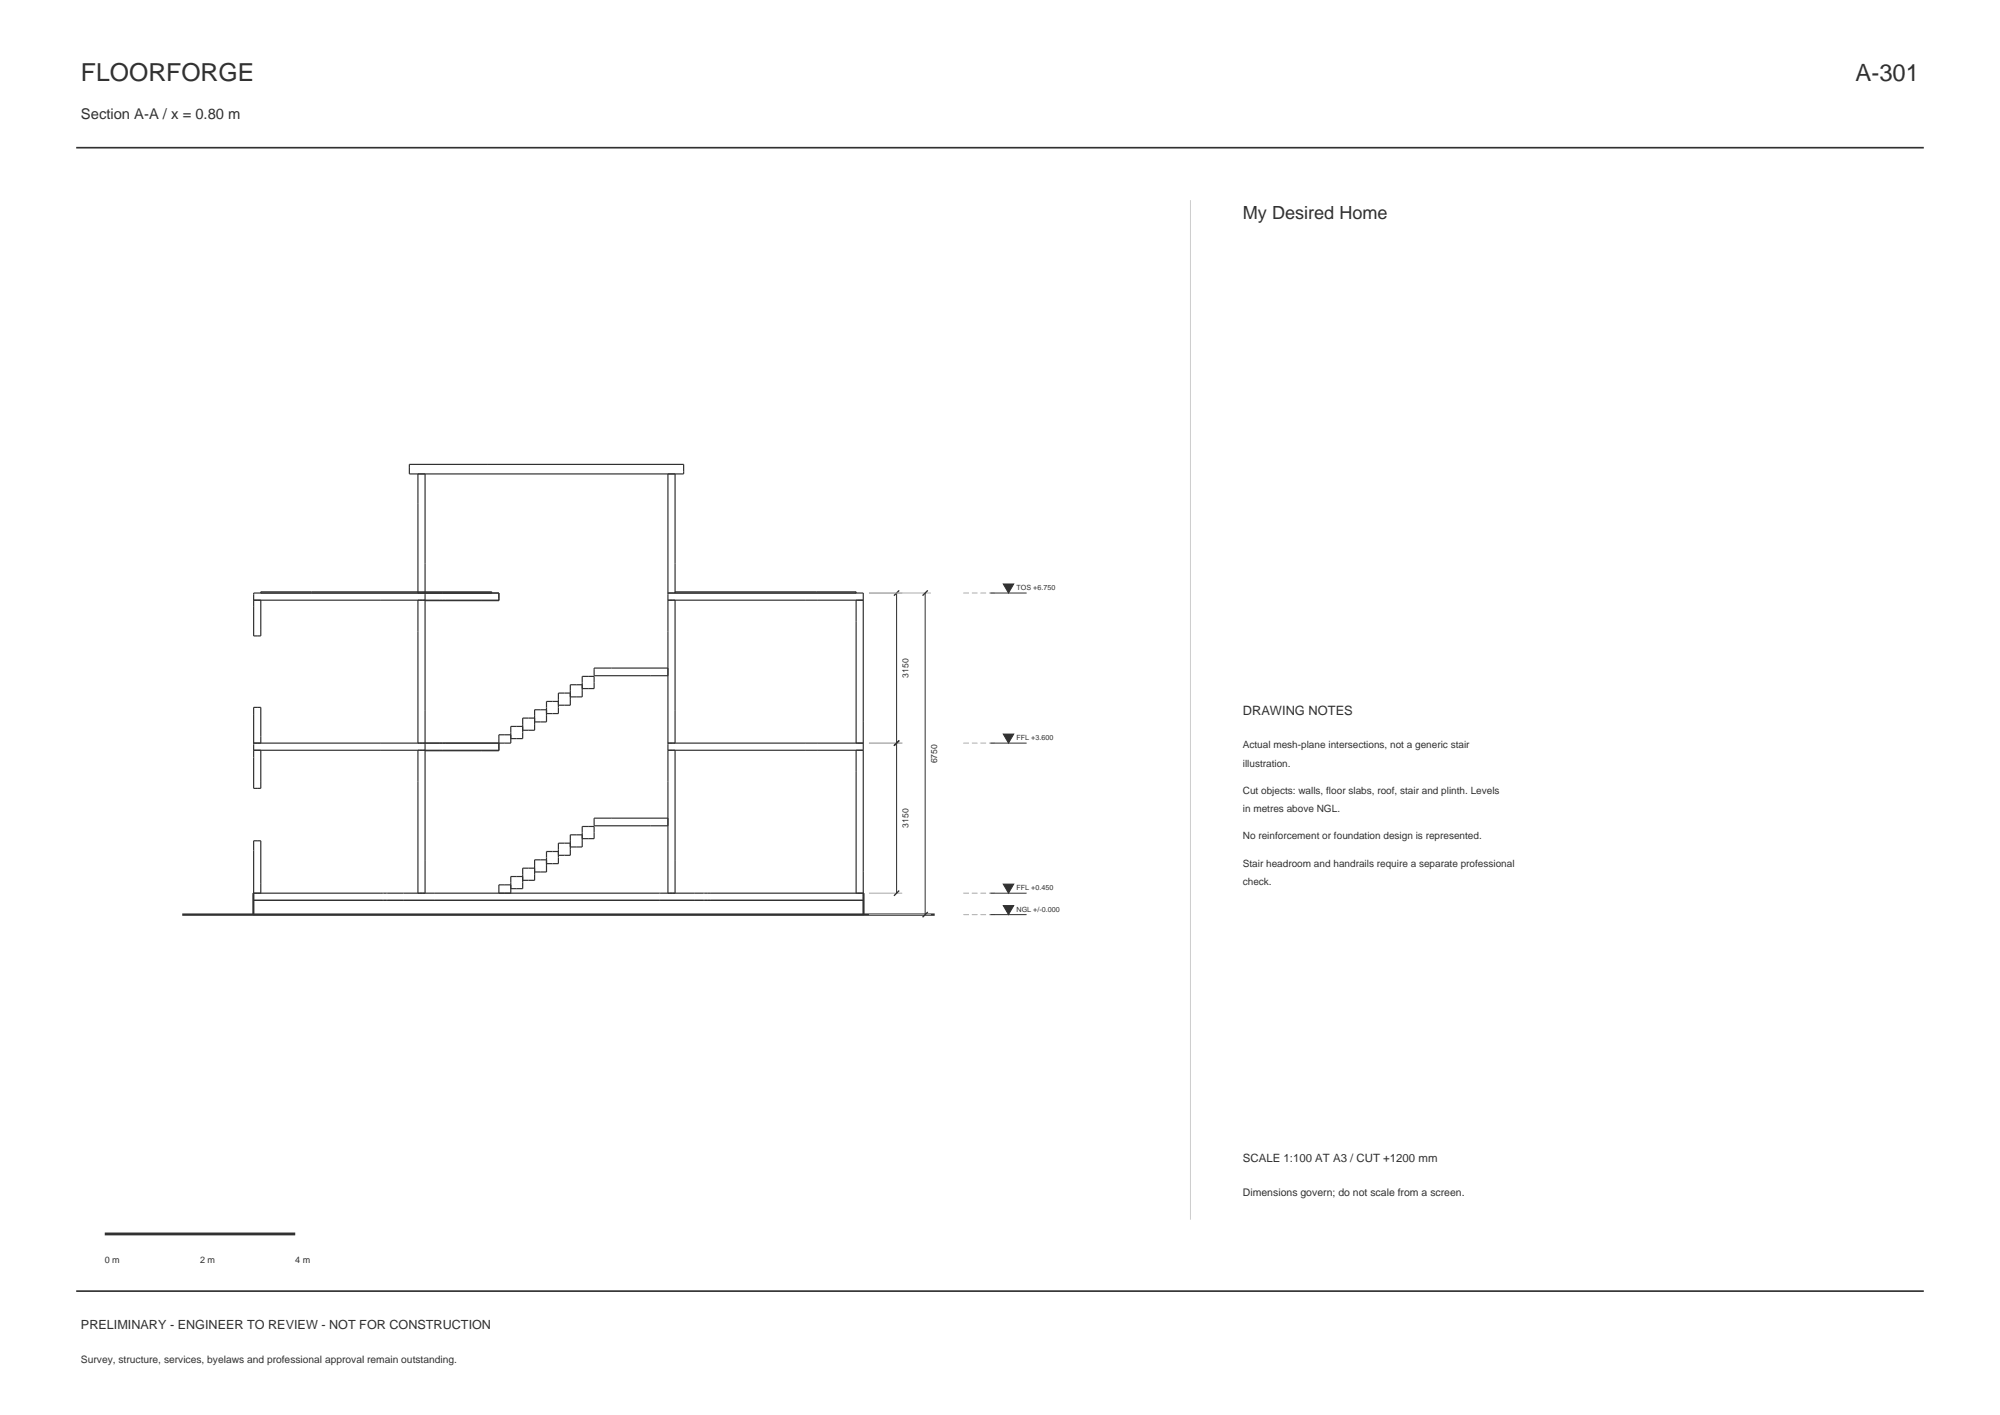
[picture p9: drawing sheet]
<svg xmlns="http://www.w3.org/2000/svg" width="420mm" height="297mm" viewBox="0 0 420 297" stroke-linecap="round" stroke-linejoin="round" font-family="sans-serif">
<defs><g id="words">
<text font-size="5.2" fill="#25372f" x="17" y="17">FLOORFORGE</text>
<text font-size="5" fill="#25372f" x="389.7" y="17">A-301</text>
<text font-size="3.8" fill="#25372f" x="261" y="46">My Desired Home</text>
<text font-size="3.1" fill="#25372f" x="17" y="25">Section A-A / x = 0.80 m</text>
<text font-size="2.7" fill="#25372f" x="261" y="150">DRAWING NOTES</text>
<text font-size="2.6" fill="#25372f" x="17" y="279">PRELIMINARY - ENGINEER TO REVIEW - NOT FOR CONSTRUCTION</text>
<text font-size="2.4" fill="#25372f" x="261" y="244">SCALE 1:100 AT A3 / CUT +1200 mm</text>
<text font-size="2.2" fill="#25372f" x="261" y="251">Dimensions govern; do not scale from a screen.</text>
<g font-size="2.1" fill="#25372f">
<text x="261" y="157">Actual mesh-plane intersections, not a generic stair</text>
<text x="261" y="160.9">illustration.</text>
<text x="261" y="166.6">Cut objects: walls, floor slabs, roof, stair and plinth. Levels</text>
<text x="261" y="170.5">in metres above NGL.</text>
<text x="261" y="176.2">No reinforcement or foundation design is represented.</text>
<text x="261" y="181.9">Stair headroom and handrails require a separate professional</text>
<text x="261" y="185.8">check.</text>
<text x="17" y="286">Survey, structure, services, byelaws and professional approval remain outstanding.</text>
</g>
<g font-size="1.9" fill="#25372f">
<text x="22" y="265">0 m</text>
<text x="42" y="265">2 m</text>
<text x="62" y="265">4 m</text>
</g>
<g font-size="1.8" fill="#25372f">
<text x="190.8" y="142.2" transform="rotate(-90 190.8 142.2)">3150</text>
<text x="196.8" y="160.2" transform="rotate(-90 196.8 160.2)">6750</text>
<text x="190.8" y="173.7" transform="rotate(-90 190.8 173.7)">3150</text>
</g>
<g font-size="1.5" fill="#25372f">
<text x="213.5" y="123.9">TOS +6.750</text>
<text x="213.5" y="155.4">FFL +3.600</text>
<text x="213.5" y="191.4">NGL +/-0.000</text>
<text x="213.5" y="186.9">FFL +0.450</text>
</g>
</g></defs>
<path d="M16 31h388M16 271h388" fill="none" stroke="#25372f" stroke-width=".35"/>
<g fill="none" stroke="#25372f" stroke-width=".25">
<path d="M86 97.5h57.6v2h-57.6zM87.8 99.5v25M89.3 99.5v88M140.3 99.5v88M141.8 99.5v25M53.3 126h51.5M54.8 126v7.5h-1.5v-9h51.5v1.6h-15.5M54.8 124.5v-.3h48.5v.3M87.8 126v30M140.3 124.5h41v67.5M140.3 126h41M141.8 124.2h38v.3"/>
<path d="M141.8 126v30M179.8 126v30M53.3 157.5h51.5M54.8 156v-7.5h-1.5v17h1.5v-8M87.8 157.5v30M107.3 154.2h-2.5v3.4h-15.5M109.8 152.5h-2.5v3.5h-54M112.3 150.7h-2.5v4.3h-2.5M114.8 149h-2.5v4.3h-2.5M117.3 147.2h-2.5v4.3h-2.5M119.8 145.5h-2.5v4.3h-2.5M122.3 143.7h-2.5v4.3h-2.5"/>
<path d="M122.3 144.5h2.5v-2.5h-2.5v4.3h-2.5M140.3 156h41M140.3 157.5h41M140.3 140.2h-15.5v1.6h15.5M141.8 157.5v30M179.8 157.5v30M117.3 178.7h-2.5v4.3h-2.5M119.8 177h-2.5v4.3h-2.5M122.3 175.2h-2.5v4.3h-2.5M122.3 176h2.5v-2.5h-2.5v4.3h-2.5M140.3 171.7h-15.5v1.6h15.5M53.1 187.5h128.3v4.5h-128.3z"/>
<path d="M53.3 189h128M54.8 187.5v-11h-1.5v15.5M107.3 185.7h-2.5v1.8M109.8 184h-2.5v3.5M112.3 182.2h-2.5v4.3h-2.5M114.8 180.5h-2.5v4.3h-2.5"/>
</g>
<path d="M38.3 192h158" fill="none" stroke="#25372f" stroke-width=".5"/>
<path d="M182.5 124.5h13M182.5 156h7M182.5 187.5h7M182.5 192h13" fill="none" stroke="#a8afa4" stroke-width=".21"/>
<path d="M188.3 124.5v63M194.3 124.5v67.5M208 124.5h7.6M208 156h7.6M208 192h7.6M208 187.5h7.6" fill="none" stroke="#25372f" stroke-width=".21"/>
<path d="M188.8 123.9l-1.1 1.1M194.8 123.9l-1.1 1.1M188.8 155.4l-1.1 1.1M188.8 186.9l-1.1 1.1M194.8 191.4l-1.1 1.1" fill="none" stroke="#25372f" stroke-width=".28"/>
<path d="M202.3 124.5h7M202.3 156h7M202.3 192h7M202.3 187.5h7" fill="none" stroke="#a8afa4" stroke-width=".21" stroke-dasharray="1.2 .6" stroke-linecap="butt"/>
<g fill="#25372f" stroke="#25372f" stroke-width=".21">
<path d="M210.7 190.1h2.2l-1.1 1.9z"/>
<path d="M210.7 185.6h2.2l-1.1 1.9z"/>
<path d="M210.7 154.1h2.2l-1.1 1.9z"/>
<path d="M210.7 122.6h2.2l-1.1 1.9z"/>
</g>
<path d="M250 42v214" fill="none" stroke="#c9d0c7" stroke-width=".21"/>
<path d="M22 259h40" fill="none" stroke="#25372f" stroke-width=".6"/>
<use href="#words"/>
</svg>
